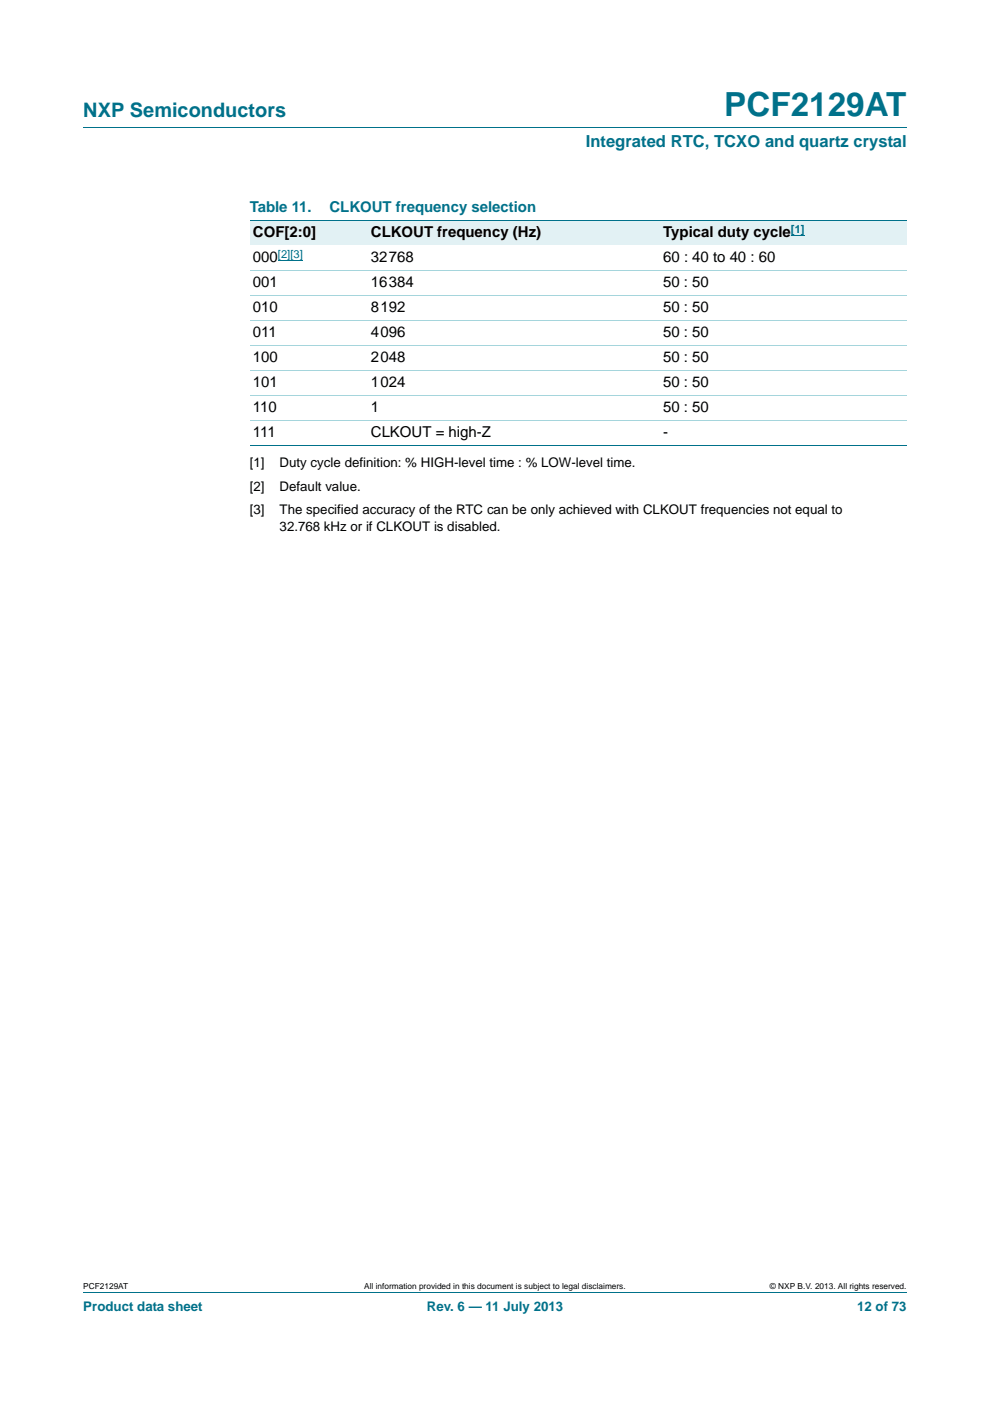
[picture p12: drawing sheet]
<svg xmlns="http://www.w3.org/2000/svg" width="210mm" height="297mm" viewBox="0 0 210 297" stroke-linecap="round" stroke-linejoin="round" font-family="sans-serif">
<defs><g id="words">
<text font-size="7" fill="#00718a" x="153.6" y="24.6">PCF2129AT</text>
<text font-size="4.2" fill="#00718a" x="17.7" y="24.9">NXP Semiconductors</text>
<text font-size="3.5" fill="#00718a" x="124.2" y="31.1">Integrated RTC, TCXO and quartz crystal</text>
<g font-size="3.2" fill="#00718a">
<text x="53" y="45">Table 11.</text>
<text x="69.9" y="45">CLKOUT frequency selection</text>
</g>
<g font-size="3.2">
<text x="53.7" y="50.3">COF[2:0]</text>
<text x="78.7" y="50.3">CLKOUT frequency (Hz)</text>
<text x="140.7" y="50.3">Typical duty cycle</text>
<text x="53.7" y="55.6">000</text>
<text x="78.7" y="55.6">32768</text>
<text x="140.7" y="55.6">60 : 40 to 40 : 60</text>
<text x="53.7" y="60.9">001</text>
<text x="78.7" y="60.9">16384</text>
<text x="140.7" y="60.9">50 : 50</text>
<text x="53.7" y="71.4">011</text>
<text x="53.7" y="66.1">010</text>
<text x="78.7" y="71.4">4096</text>
<text x="78.7" y="66.1">8192</text>
<text x="140.7" y="71.4">50 : 50</text>
<text x="140.7" y="66.1">50 : 50</text>
<text x="53.7" y="76.7">100</text>
<text x="78.7" y="76.7">2048</text>
<text x="140.7" y="76.7">50 : 50</text>
<text x="53.7" y="82">101</text>
<text x="78.7" y="82">1024</text>
<text x="140.7" y="82">50 : 50</text>
<text x="53.7" y="87.3">110</text>
<text x="78.7" y="87.3">1</text>
<text x="140.7" y="87.3">50 : 50</text>
<text x="53.7" y="92.6">111</text>
<text x="78.7" y="92.6">CLKOUT = high-Z</text>
<text x="140.7" y="92.6">-</text>
</g>
<g font-size="2.8">
<text x="53" y="99.1">[1]</text>
<text x="59.3" y="99.1">Duty cycle definition: % HIGH-level time : % LOW-level time.</text>
<text x="53" y="104">[2]</text>
<text x="59.3" y="104">Default value.</text>
<text x="53" y="108.9">[3]</text>
<text x="59.3" y="108.9">The specified accuracy of the RTC can be only achieved with CLKOUT frequencies not equal to</text>
<text x="59.3" y="112.5">32.768 kHz or if CLKOUT is disabled.</text>
</g>
<g font-size="2.8" fill="#00718a">
<text x="17.7" y="277.9">Product data sheet</text>
<text x="90.5" y="277.9">Rev. 6 — 11 July 2013</text>
<text x="181.8" y="277.9">12 of 73</text>
</g>
<g font-size="2.4" fill="#00f">
<text x="167.8" y="49.3">[1]</text>
<text x="58.9" y="54.6">[2][3]</text>
</g>
<g font-size="1.8">
<text x="17.7" y="273.3">PCF2129AT</text>
<text x="77.3" y="273.3">All information provided in this document is subject to legal disclaimers.</text>
<text x="163.3" y="273.3">© NXP B.V. 2013. All rights reserved.</text>
</g>
</g></defs>
<path d="M17.7 27h174.6M17.7 273.9h174.6" fill="none" stroke="#00718a" stroke-width=".21"/>
<g fill="#e2f1f4">
<path d="M53 46.7h25v5.3h-25z"/>
<path d="M78 46.7h62v5.3h-62z"/>
<path d="M140 46.7h52.3v5.3h-52.3z"/>
</g>
<path d="M58.9 55.3h5.3M167.8 50h2.9" fill="none" stroke="#00f" stroke-width=".21"/>
<path d="M53 46.7h139.3M53 94.4h139.3" fill="none" stroke="#00718a" stroke-width=".21"/>
<path d="M53 57.3h139.3M53 62.6h139.3M53 67.9h139.3M53 73.2h139.3M53 78.5h139.3M53 83.8h139.3M53 89.1h139.3" fill="none" stroke="#a5d5dc" stroke-width=".21"/>
<use href="#words"/>
</svg>
